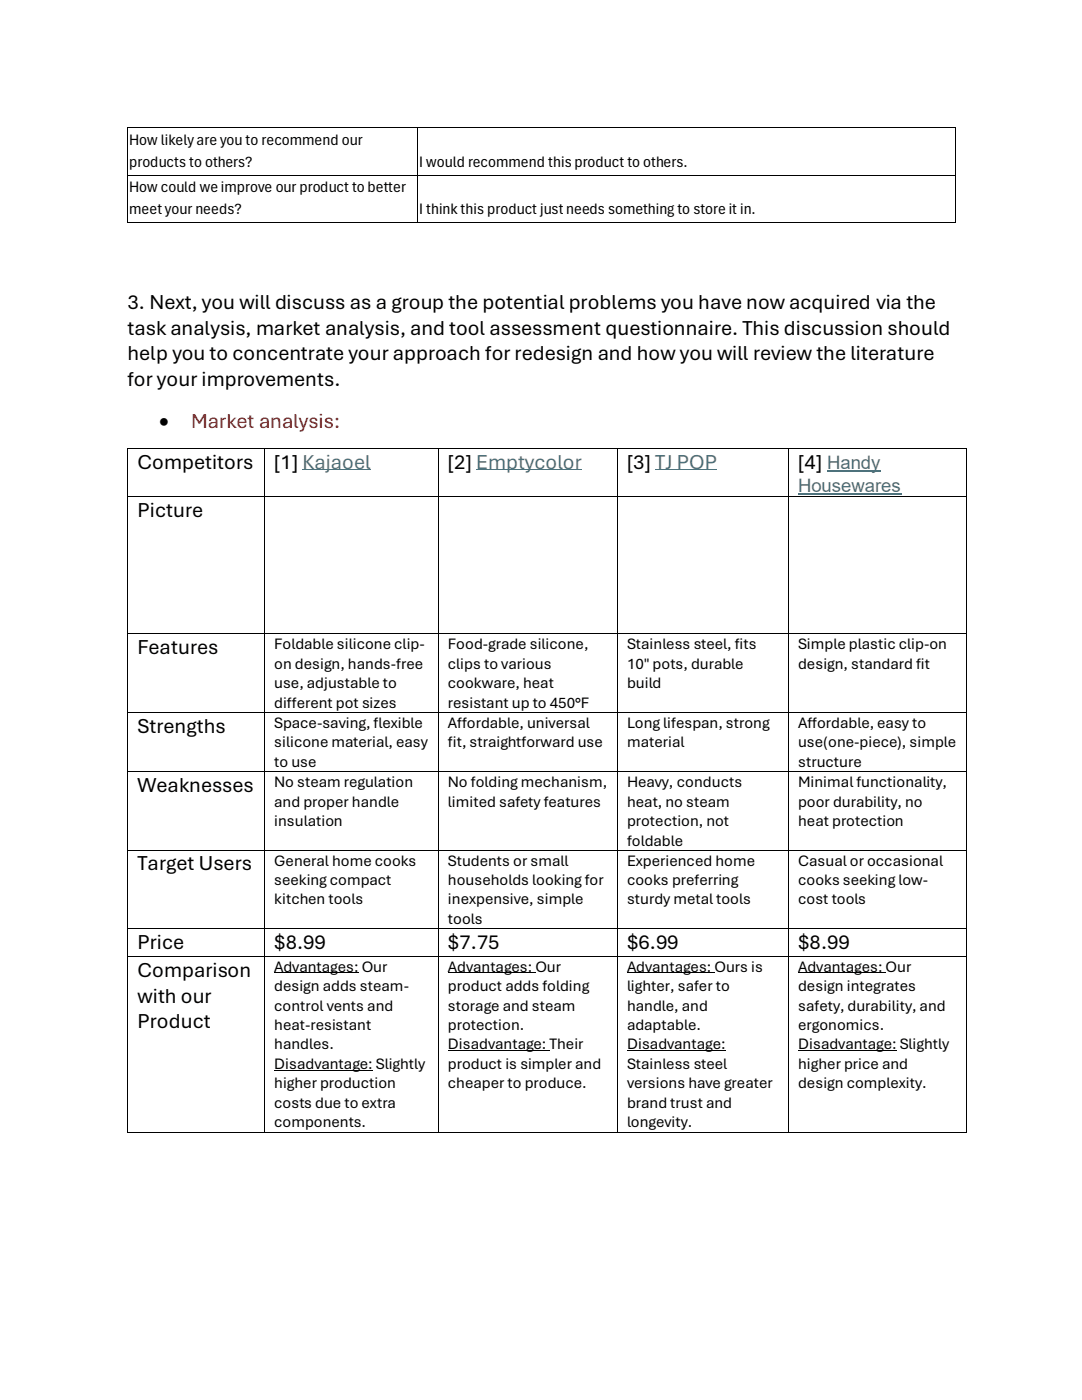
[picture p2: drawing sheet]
<svg xmlns="http://www.w3.org/2000/svg" width="216mm" height="279mm" viewBox="0 0 216 279" stroke-linecap="round" stroke-linejoin="round" font-family="sans-serif">
<defs><g id="words">
<g font-size="4.2">
<text x="25.4" y="61.6">3. Next, you will discuss as a group the potential problems you have now acquired via the</text>
<text x="25.4" y="66.8">task analysis, market analysis, and tool assessment questionnaire. This discussion should</text>
<text x="25.4" y="71.9">help you to concentrate your approach for redesign and how you will review the literature</text>
<text x="25.4" y="77.1">for your improvements.</text>
<text x="31.8" y="85.4">•</text>
<text x="27.4" y="93.5">Competitors</text>
<text x="54.7" y="93.5">[1] Kajaoel</text>
<text x="89.4" y="93.5">[2] Emptycolor</text>
<text x="125.1" y="93.5">[3] TJ POP</text>
<text x="159.3" y="93.5">[4]</text>
<text x="27.4" y="103.1">Picture</text>
<text x="27.4" y="130.6">Features</text>
<text x="27.4" y="146.3">Strengths</text>
<text x="27.4" y="158">Weaknesses</text>
<text x="27.4" y="173.7">Target Users</text>
<text x="27.4" y="189.4">Price</text>
<text x="54.7" y="189.4">$8.99</text>
<text x="89.4" y="189.4">$7.75</text>
<text x="125.1" y="189.4">$6.99</text>
<text x="159.3" y="189.4">$8.99</text>
<text x="27.4" y="194.9">Comparison</text>
<text x="27.4" y="200.1">with our</text>
<text x="27.4" y="205.2">Product</text>
</g>
<text font-size="4.2" fill="#f00" x="38.1" y="85.4">Market analysis:</text>
<g font-size="3.7" fill="#467886">
<text x="165.1" y="93.5">Handy</text>
<text x="159.3" y="98.2">Housewares</text>
</g>
<g font-size="3.2">
<text x="25.8" y="28.9">How likely are you to recommend our</text>
<text x="25.8" y="33.3">products to others?</text>
<text x="83.6" y="33.3">I would recommend this product to others.</text>
<text x="25.8" y="38.3">How could we improve our product to better</text>
<text x="25.8" y="42.8">meet your needs?</text>
<text x="83.6" y="42.8">I think this product just needs something to store it in.</text>
<text x="54.7" y="129.6">Foldable silicone clip-</text>
<text x="89.4" y="129.6">Food-grade silicone,</text>
<text x="125.1" y="129.6">Stainless steel, fits</text>
<text x="159.3" y="129.6">Simple plastic clip-on</text>
<text x="54.7" y="133.5">on design, hands-free</text>
<text x="54.7" y="137.4">use, adjustable to</text>
<text x="89.4" y="133.5">clips to various</text>
<text x="89.4" y="137.4">cookware, heat</text>
<text x="125.1" y="133.5">10″ pots, durable</text>
<text x="125.1" y="137.4">build</text>
<text x="159.3" y="133.5">design, standard fit</text>
<text x="54.7" y="141.2">different pot sizes</text>
<text x="89.4" y="141.2">resistant up to 450°F</text>
<text x="54.7" y="145.3">Space-saving, flexible</text>
<text x="54.7" y="149.2">silicone material, easy</text>
<text x="89.4" y="145.3">Affordable, universal</text>
<text x="89.4" y="149.2">fit, straightforward use</text>
<text x="125.1" y="145.3">Long lifespan, strong</text>
<text x="125.1" y="149.2">material</text>
<text x="159.3" y="145.3">Affordable, easy to</text>
<text x="159.3" y="149.2">use(one-piece), simple</text>
<text x="54.7" y="153.1">to use</text>
<text x="159.3" y="153.1">structure</text>
<text x="54.7" y="157.1">No steam regulation</text>
<text x="54.7" y="161">and proper handle</text>
<text x="89.4" y="157.1">No folding mechanism,</text>
<text x="89.4" y="161">limited safety features</text>
<text x="125.1" y="157.1">Heavy, conducts</text>
<text x="125.1" y="161">heat, no steam</text>
<text x="159.3" y="157.1">Minimal functionality,</text>
<text x="159.3" y="161">poor durability, no</text>
<text x="54.7" y="164.9">insulation</text>
<text x="125.1" y="164.9">protection, not</text>
<text x="159.3" y="164.9">heat protection</text>
<text x="54.7" y="172.8">General home cooks</text>
<text x="89.4" y="172.8">Students or small</text>
<text x="125.1" y="168.8">foldable</text>
<text x="125.1" y="172.8">Experienced home</text>
<text x="159.3" y="172.8">Casual or occasional</text>
<text x="54.7" y="176.6">seeking compact</text>
<text x="89.4" y="176.6">households looking for</text>
<text x="125.1" y="176.6">cooks preferring</text>
<text x="159.3" y="176.6">cooks seeking low-</text>
<text x="54.7" y="180.5">kitchen tools</text>
<text x="89.4" y="180.5">inexpensive, simple</text>
<text x="89.4" y="184.4">tools</text>
<text x="125.1" y="180.5">sturdy metal tools</text>
<text x="159.3" y="180.5">cost tools</text>
<text x="54.7" y="193.9">Advantages: Our</text>
<text x="54.7" y="197.8">design adds steam-</text>
<text x="89.4" y="193.9">Advantages: Our</text>
<text x="89.4" y="197.8">product adds folding</text>
<text x="125.1" y="193.9">Advantages: Ours is</text>
<text x="125.1" y="197.8">lighter, safer to</text>
<text x="159.3" y="193.9">Advantages: Our</text>
<text x="159.3" y="197.8">design integrates</text>
<text x="54.7" y="201.7">control vents and</text>
<text x="89.4" y="201.7">storage and steam</text>
<text x="125.1" y="201.7">handle, and</text>
<text x="159.3" y="201.7">safety, durability, and</text>
<text x="54.7" y="205.6">heat-resistant</text>
<text x="54.7" y="209.4">handles.</text>
<text x="89.4" y="205.6">protection.</text>
<text x="89.4" y="209.4">Disadvantage: Their</text>
<text x="125.1" y="205.6">adaptable.</text>
<text x="125.1" y="209.4">Disadvantage:</text>
<text x="159.3" y="205.6">ergonomics.</text>
<text x="159.3" y="209.4">Disadvantage: Slightly</text>
<text x="54.7" y="213.3">Disadvantage: Slightly</text>
<text x="89.4" y="213.3">product is simpler and</text>
<text x="125.1" y="213.3">Stainless steel</text>
<text x="159.3" y="213.3">higher price and</text>
<text x="54.7" y="217.2">higher production</text>
<text x="54.7" y="221.1">costs due to extra</text>
<text x="89.4" y="217.2">cheaper to produce.</text>
<text x="125.1" y="217.2">versions have greater</text>
<text x="125.1" y="221.1">brand trust and</text>
<text x="159.3" y="217.2">design complexity.</text>
<text x="54.7" y="225">components.</text>
<text x="125.1" y="225">longevity.</text>
</g>
</g></defs>
<g fill="#000">
<path d="M25.4 25.4h.2v.5h-.2z" fill-rule="evenodd"/>
<path d="M25.4 25.4h.2v.2h-.2z" fill-rule="evenodd"/>
<path d="M25.4 34.8h.2v.5h-.2z" fill-rule="evenodd"/>
<path d="M83.3 25.6h.2v.3h-.2z" fill-rule="evenodd"/>
<path d="M83.3 25.4h.2v.2h-.2z" fill-rule="evenodd"/>
<path d="M83.3 34.8h.2v.5h-.2z" fill-rule="evenodd"/>
<path d="M190.6 25.4h.2v.5h-.2z" fill-rule="evenodd"/>
<path d="M190.6 25.4h.2v.2h-.2z" fill-rule="evenodd"/>
<path d="M190.6 34.8h.2v.5h-.2z" fill-rule="evenodd"/>
<path d="M25.4 44.3h.2v.2h-.2z" fill-rule="evenodd"/>
<path d="M25.4 44.3h.2v.2h-.2z" fill-rule="evenodd"/>
<path d="M83.3 44.3h.2v.2h-.2z" fill-rule="evenodd"/>
<path d="M190.6 44.3h.2v.2h-.2z" fill-rule="evenodd"/>
<path d="M190.6 44.3h.2v.2h-.2z" fill-rule="evenodd"/>
<path d="M25.4 89.5h.2v.1h-.2z" fill-rule="evenodd"/>
<path d="M25.4 89.5h.2v.1h-.2z" fill-rule="evenodd"/>
<path d="M25.4 99.1h.2v.2h-.2z" fill-rule="evenodd"/>
<path d="M52.7 89.5h.2v.1h-.2z" fill-rule="evenodd"/>
<path d="M52.7 99.1h.2v.2h-.2z" fill-rule="evenodd"/>
<path d="M87.3 89.5h.2v.1h-.2z" fill-rule="evenodd"/>
<path d="M87.3 99.1h.2v.2h-.2z" fill-rule="evenodd"/>
<path d="M123.1 89.5h.2v.1h-.2z" fill-rule="evenodd"/>
<path d="M123.1 99.1h.2v.2h-.2z" fill-rule="evenodd"/>
<path d="M157.2 89.5h.2v.1h-.2z" fill-rule="evenodd"/>
<path d="M157.2 99.1h.2v.2h-.2z" fill-rule="evenodd"/>
<path d="M192.7 89.5h.2v.1h-.2z" fill-rule="evenodd"/>
<path d="M192.7 89.5h.2v.1h-.2z" fill-rule="evenodd"/>
<path d="M192.7 99.1h.2v.2h-.2z" fill-rule="evenodd"/>
<path d="M25.4 126.4h.2v.2h-.2z" fill-rule="evenodd"/>
<path d="M52.7 126.4h.2v.2h-.2z" fill-rule="evenodd"/>
<path d="M87.3 126.4h.2v.2h-.2z" fill-rule="evenodd"/>
<path d="M123.1 126.4h.2v.2h-.2z" fill-rule="evenodd"/>
<path d="M157.2 126.4h.2v.2h-.2z" fill-rule="evenodd"/>
<path d="M192.7 126.4h.2v.2h-.2z" fill-rule="evenodd"/>
<path d="M25.4 142.1h.2v.2h-.2z" fill-rule="evenodd"/>
<path d="M25.4 154h.2v.1h-.2z" fill-rule="evenodd"/>
<path d="M52.7 142.1h.2v.2h-.2z" fill-rule="evenodd"/>
<path d="M52.7 154h.2v.1h-.2z" fill-rule="evenodd"/>
<path d="M87.3 142.1h.2v.2h-.2z" fill-rule="evenodd"/>
<path d="M87.3 154h.2v.1h-.2z" fill-rule="evenodd"/>
<path d="M123.1 142.1h.2v.2h-.2z" fill-rule="evenodd"/>
<path d="M123.1 154h.2v.1h-.2z" fill-rule="evenodd"/>
<path d="M157.2 142.1h.2v.2h-.2z" fill-rule="evenodd"/>
<path d="M157.2 154h.2v.1h-.2z" fill-rule="evenodd"/>
<path d="M192.7 142.1h.2v.2h-.2z" fill-rule="evenodd"/>
<path d="M192.7 154h.2v.1h-.2z" fill-rule="evenodd"/>
<path d="M25.4 169.7h.2v.1h-.2z" fill-rule="evenodd"/>
<path d="M52.7 169.7h.2v.1h-.2z" fill-rule="evenodd"/>
<path d="M87.3 169.7h.2v.1h-.2z" fill-rule="evenodd"/>
<path d="M123.1 169.7h.2v.1h-.2z" fill-rule="evenodd"/>
<path d="M157.2 169.7h.2v.1h-.2z" fill-rule="evenodd"/>
<path d="M192.7 169.7h.2v.1h-.2z" fill-rule="evenodd"/>
<path d="M25.4 185.3h.2v.1h-.2z" fill-rule="evenodd"/>
<path d="M25.4 190.7h.2v.2h-.2z" fill-rule="evenodd"/>
<path d="M52.7 185.3h.2v.1h-.2z" fill-rule="evenodd"/>
<path d="M52.7 190.7h.2v.2h-.2z" fill-rule="evenodd"/>
<path d="M87.3 185.3h.2v.1h-.2z" fill-rule="evenodd"/>
<path d="M87.3 190.7h.2v.2h-.2z" fill-rule="evenodd"/>
<path d="M123.1 185.3h.2v.1h-.2z" fill-rule="evenodd"/>
<path d="M123.1 190.7h.2v.2h-.2z" fill-rule="evenodd"/>
<path d="M157.2 185.3h.2v.1h-.2z" fill-rule="evenodd"/>
<path d="M157.2 190.7h.2v.2h-.2z" fill-rule="evenodd"/>
<path d="M192.7 185.3h.2v.1h-.2z" fill-rule="evenodd"/>
<path d="M192.7 190.7h.2v.2h-.2z" fill-rule="evenodd"/>
<path d="M25.4 225.8h.2v.2h-.2z" fill-rule="evenodd"/>
<path d="M25.4 225.8h.2v.2h-.2z" fill-rule="evenodd"/>
<path d="M52.7 225.8h.2v.2h-.2z" fill-rule="evenodd"/>
<path d="M87.3 225.8h.2v.2h-.2z" fill-rule="evenodd"/>
<path d="M123.1 225.8h.2v.2h-.2z" fill-rule="evenodd"/>
<path d="M157.2 225.8h.2v.2h-.2z" fill-rule="evenodd"/>
<path d="M192.7 225.8h.2v.2h-.2z" fill-rule="evenodd"/>
<path d="M192.7 225.8h.2v.2h-.2z" fill-rule="evenodd"/>
</g>
<g fill="none" stroke="#000" stroke-width=".2">
<path d="M25.5 25.9v8.9M25.5 35.3v9M25.6 25.5h57.7M25.6 34.9h57.7M83.4 25.9v8.9M83.4 35.3v9M83.5 25.5h107.1M83.5 34.9h107.1M190.7 25.9v8.9M190.7 35.3v9M25.6 44.4h57.7M83.5 44.4h107.1"/>
<path d="M25.5 89.6v9.5M25.5 99.3v27.1M25.6 89.5h27.1M25.6 99.2h27.1M52.8 89.6v9.5M52.8 99.3v27.1M52.9 89.5h34.4M52.9 99.2h34.4M87.4 89.6v9.5M87.4 99.3v27.1M87.5 89.5h35.6M87.5 99.2h35.6"/>
<path d="M123.2 89.6v9.5M123.2 99.3v27.1M123.3 89.5h33.9M123.3 99.2h33.9M157.3 89.6v9.5M157.3 99.3v27.1M157.4 89.5h35.3M157.4 99.2h35.3M192.8 89.6v9.5M192.8 99.3v27.1M25.5 126.6v15.5M25.6 126.5h27.1"/>
<path d="M52.8 126.6v15.5M52.9 126.5h34.4M87.4 126.6v15.5M87.5 126.5h35.6M123.2 126.6v15.5M123.3 126.5h33.9M157.3 126.6v15.5M157.4 126.5h35.3M192.8 126.6v15.5M25.5 142.3v11.7M25.5 154.1v15.6M25.6 142.2h27.1"/>
<path d="M25.6 154h27.1M52.8 142.3v11.7M52.8 154.1v15.6M52.9 142.2h34.4M52.9 154h34.4M87.4 142.3v11.7M87.4 154.1v15.6M87.5 142.2h35.6M87.5 154h35.6M123.2 142.3v11.7M123.2 154.1v15.6M123.3 142.2h33.9"/>
<path d="M123.3 154h33.9M157.3 142.3v11.7M157.3 154.1v15.6M157.4 142.2h35.3M157.4 154h35.3M192.8 142.3v11.7M192.8 154.1v15.6M25.5 169.8v15.5M25.6 169.7h27.1M52.8 169.8v15.5M52.9 169.7h34.4M87.4 169.8v15.5"/>
<path d="M87.5 169.7h35.6M123.2 169.8v15.5M123.3 169.7h33.9M157.3 169.8v15.5M157.4 169.7h35.3M192.8 169.8v15.5M25.5 185.4v5.3M25.5 190.9v34.9M25.6 185.4h27.1M25.6 190.8h27.1M52.8 185.4v5.3M52.8 190.9v34.9"/>
<path d="M52.9 185.4h34.4M52.9 190.8h34.4M54.7 194.1h16.9M87.4 185.4v5.3M87.4 190.9v34.9M87.5 185.4h35.6M87.5 190.8h35.6M89.4 194.1h17.4M123.2 185.4v5.3M123.2 190.9v34.9M123.3 185.4h33.9M123.3 190.8h33.9"/>
<path d="M125.1 194.1h17.5M157.3 185.4v5.3M157.3 190.9v34.9M157.4 185.4h35.3M157.4 190.8h35.3M159.3 194.1h17.4M192.8 185.4v5.3M192.8 190.9v34.9M54.7 213.5h19.7M89.4 209.7h20.3M125.1 209.7h19.7M159.3 209.7h19.6"/>
<path d="M25.6 225.9h27.1M52.9 225.9h34.4M87.5 225.9h35.6M123.3 225.9h33.9M157.4 225.9h35.3"/>
</g>
<path d="M60.4 93.7h13.5M95 93.7h21M130.8 93.7h12.2" fill="none" stroke="#467886" stroke-width=".2"/>
<path d="M159.3 98.7h20.5M165.1 94h10.6" fill="none" stroke="#467886" stroke-width=".26"/>
<use href="#words"/>
</svg>
